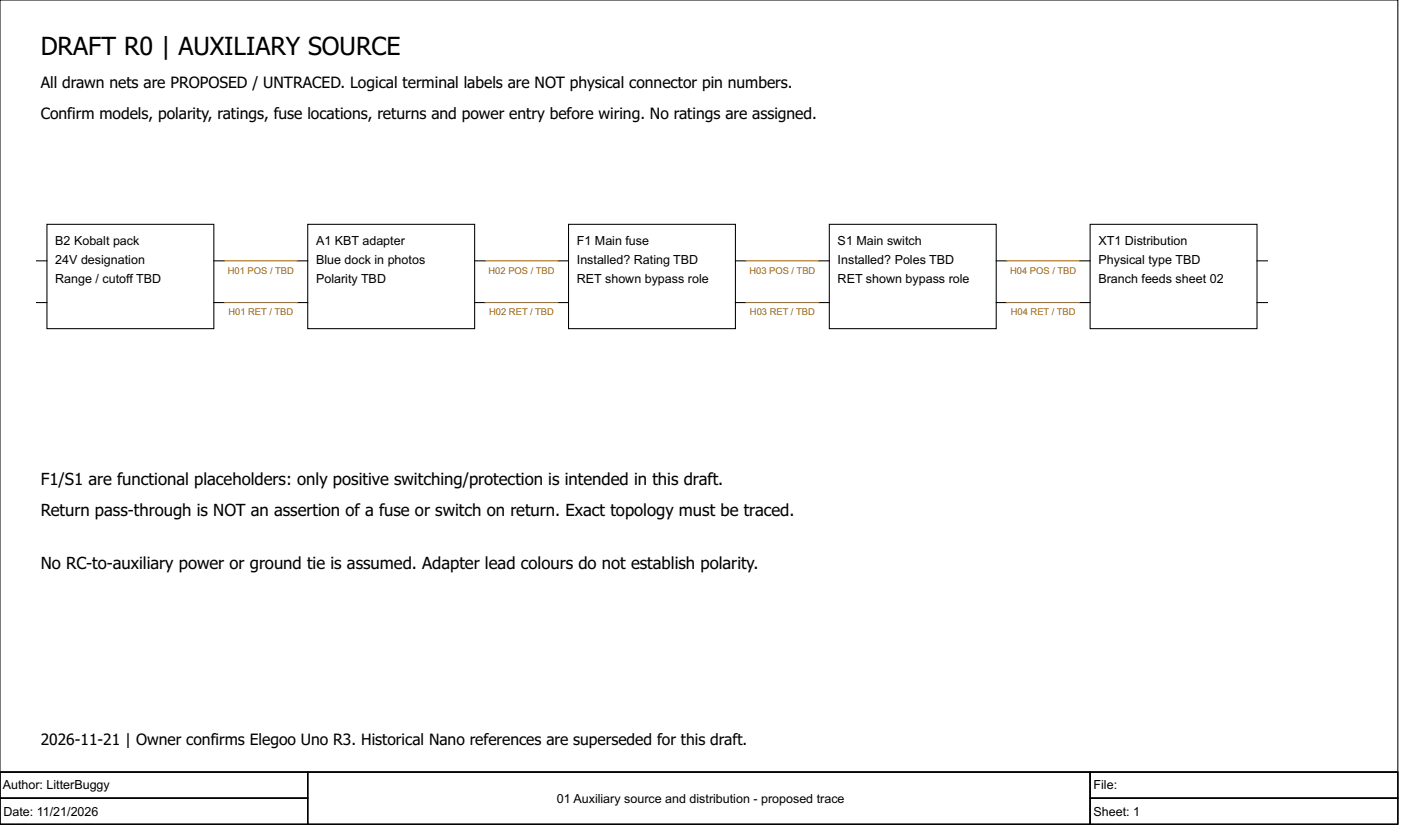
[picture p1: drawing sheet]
<svg xmlns="http://www.w3.org/2000/svg" width="355mm" height="209mm" viewBox="0 0 355 209" stroke-linecap="round" stroke-linejoin="round" font-family="sans-serif">
<defs><g id="words">
<text font-size="6.3" x="10.3" y="14">DRAFT R0 | AUXILIARY SOURCE</text>
<g font-size="4.2">
<text x="10.3" y="122.9">F1/S1 are functional placeholders: only positive switching/protection is intended in this draft.</text>
<text x="10.3" y="130.8">Return pass-through is NOT an assertion of a fuse or switch on return. Exact topology must be traced.</text>
<text x="10.3" y="144">No RC-to-auxiliary power or ground tie is assumed. Adapter lead colours do not establish polarity.</text>
</g>
<g font-size="4">
<text x="10.3" y="22.2">All drawn nets are PROPOSED / UNTRACED. Logical terminal labels are NOT physical connector pin numbers.</text>
<text x="10.3" y="30.1">Confirm models, polarity, ratings, fuse locations, returns and power entry before wiring. No ratings are assigned.</text>
<text x="10.3" y="188.7">2026-11-21 | Owner confirms Elegoo Uno R3. Historical Nano references are superseded for this draft.</text>
</g>
<g font-size="3.2">
<text x="14" y="62.1">B2 Kobalt pack</text>
<text x="80.1" y="62.1">A1 KBT adapter</text>
<text x="146.1" y="62.1">F1 Main fuse</text>
<text x="212.2" y="62.1">S1 Main switch</text>
<text x="278.3" y="62.1">XT1 Distribution</text>
<text x="14" y="66.8">24V designation</text>
<text x="14" y="71.6">Range / cutoff TBD</text>
<text x="80.1" y="66.8">Blue dock in photos</text>
<text x="80.1" y="71.6">Polarity TBD</text>
<text x="146.1" y="66.8">Installed? Rating TBD</text>
<text x="146.1" y="71.6">RET shown bypass role</text>
<text x="212.2" y="66.8">Installed? Poles TBD</text>
<text x="212.2" y="71.6">RET shown bypass role</text>
<text x="278.3" y="66.8">Physical type TBD</text>
<text x="278.3" y="71.6">Branch feeds sheet 02</text>
<text x=".7" y="199.9">Author: LitterBuggy</text>
<text x="141" y="203.2">01 Auxiliary source and distribution - proposed trace</text>
<text x="277" y="199.9">File:</text>
<text x=".9" y="206.6">Date: 11/21/2026</text>
<text x="277" y="206.6">Sheet: 1</text>
</g>
<g font-size="2.4" fill="#b26a00">
<text x="57.7" y="69.3">H01 POS / TBD</text>
<text x="123.8" y="69.3">H02 POS / TBD</text>
<text x="189.8" y="69.3">H03 POS / TBD</text>
<text x="255.9" y="69.3">H04 POS / TBD</text>
<text x="57.9" y="79.8">H01 RET / TBD</text>
<text x="123.9" y="79.8">H02 RET / TBD</text>
<text x="190" y="79.8">H03 RET / TBD</text>
<text x="256" y="79.8">H04 RET / TBD</text>
</g>
</g></defs>
<g fill="none" stroke="#000" stroke-width=".26">
<path d="M0 0h354.1v195.5h-354.1zM11.9 56.8h42.3v26.4h-42.3zM78 56.8h42.2v26.4h-42.2zM144 56.8h42.3v26.4h-42.3zM210.1 56.8h42.3v26.4h-42.3zM276.1 56.8h42.3v26.4h-42.3zM9.2 66.1h2.7M9.2 76.6h2.7M54.2 66.1h2.6M54.2 76.6h2.6M75.3 66.1h2.7M75.3 76.6h2.7"/>
<path d="M120.2 66.1h2.7M120.2 76.6h2.7M141.4 66.1h2.6M141.4 76.6h2.6M186.3 66.1h2.6M186.3 76.6h2.6M207.4 66.1h2.7M207.4 76.6h2.7M252.4 66.1h2.6M252.4 76.6h2.6M273.5 66.1h2.6M273.5 76.6h2.6"/>
<path d="M318.4 66.1h2.7M318.4 76.6h2.7M0 195.5h354.1v13.3h-354.1zM0 195.5h78v6.7h-78zM78 195.5h198.1v13.3h-198.1zM276.1 195.5h78v6.7h-78zM0 202.2h78v6.6h-78zM276.1 202.2h78v6.6h-78z"/>
</g>
<path d="M56.8 66.1h18.5M56.8 76.6h18.5M122.9 66.1h18.5M122.9 76.6h18.5M188.9 66.1h18.5M188.9 76.6h18.5M255 66.1h18.5M255 76.6h18.5" fill="none" stroke="#b26a00" stroke-width=".26"/>
<use href="#words"/>
</svg>
